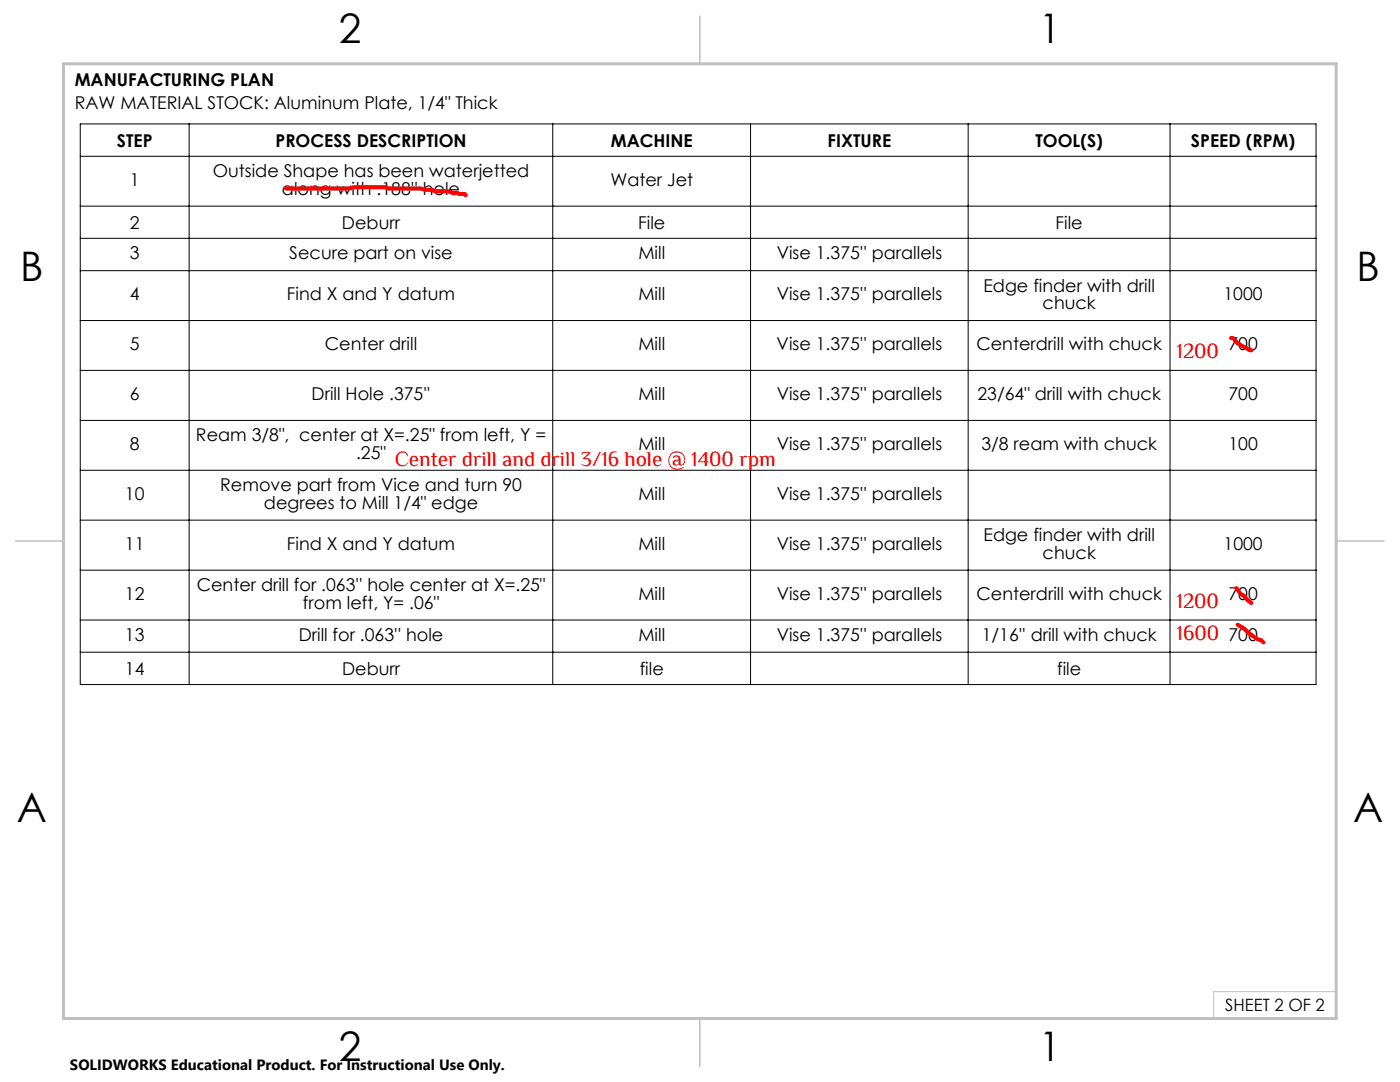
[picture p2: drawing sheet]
<svg xmlns="http://www.w3.org/2000/svg" width="279mm" height="216mm" viewBox="0 0 279 216" stroke-linecap="round" stroke-linejoin="round" font-family="sans-serif">
<defs><g id="words">
<g font-size="8.1">
<text x="67.6" y="8.5">2</text>
<text x="207.3" y="8.5">1</text>
<text x="4" y="56.2">B</text>
<text x="270.7" y="56.2">B</text>
<text x="3.3" y="164.1">A</text>
<text x="270" y="164.1">A</text>
<text x="67.6" y="211.7">2</text>
<text x="207.3" y="211.7">1</text>
</g>
<g font-size="4.2" fill="#f00">
<text x="234.8" y="71.5">1200</text>
<text x="78.8" y="93">Center drill and drill 3/16 hole @ 1400 rpm</text>
<text x="234.8" y="121.3">1200</text>
<text x="234.8" y="127.7">1600</text>
</g>
<g font-size="3.5">
<text x="14.9" y="17.2">MANUFACTURING PLAN</text>
<text x="14.9" y="21.7">RAW MATERIAL STOCK: Aluminum Plate, 1/4&quot; Thick</text>
<text x="23.3" y="29.3">STEP</text>
<text x="55" y="29.3">PROCESS DESCRIPTION</text>
<text x="121.9" y="29.3">MACHINE</text>
<text x="165.2" y="29.3">FIXTURE</text>
<text x="206.6" y="29.3">TOOL(S)</text>
<text x="237.7" y="29.3">SPEED (RPM)</text>
<text x="42.5" y="35.4">Outside Shape has been waterjetted</text>
<text x="25.9" y="37.1">1</text>
<text x="56.3" y="38.9">along with .188'' hole</text>
<text x="121.8" y="37.1">Water Jet</text>
<text x="25.9" y="45.7">2</text>
<text x="68.3" y="45.7">Deburr</text>
<text x="127.4" y="45.7">File</text>
<text x="210.7" y="45.7">File</text>
<text x="25.9" y="51.8">3</text>
<text x="57.7" y="51.8">Secure part on vise</text>
<text x="127.4" y="51.8">Mill</text>
<text x="155" y="51.8">Vise 1.375'' parallels</text>
<text x="25.9" y="60">4</text>
<text x="57.3" y="60">Find X and Y datum</text>
<text x="127.4" y="60">Mill</text>
<text x="155" y="60">Vise 1.375'' parallels</text>
<text x="196.3" y="58.2">Edge finder with drill</text>
<text x="244.2" y="60">1000</text>
<text x="208.1" y="61.7">chuck</text>
<text x="25.9" y="69.9">5</text>
<text x="64.8" y="69.9">Center drill</text>
<text x="127.4" y="69.9">Mill</text>
<text x="155" y="69.9">Vise 1.375'' parallels</text>
<text x="194.9" y="69.9">Centerdrill with chuck</text>
<text x="245.2" y="69.9">700</text>
<text x="25.9" y="79.9">6</text>
<text x="62.2" y="79.9">Drill Hole .375''</text>
<text x="127.4" y="79.9">Mill</text>
<text x="155" y="79.9">Vise 1.375'' parallels</text>
<text x="195.1" y="79.9">23/64&quot; drill with chuck</text>
<text x="245.2" y="79.9">700</text>
<text x="25.9" y="89.8">8</text>
<text x="39.1" y="88.1">Ream 3/8&quot;, center at X=.25&quot; from left, Y =</text>
<text x="127.4" y="89.8">Mill</text>
<text x="155" y="89.8">Vise 1.375'' parallels</text>
<text x="195.9" y="89.8">3/8 ream with chuck</text>
<text x="245.2" y="89.8">100</text>
<text x="71.1" y="91.6">.25&quot;</text>
<text x="24.9" y="99.8">10</text>
<text x="44" y="98">Remove part from Vice and turn 90</text>
<text x="52.7" y="101.6">degrees to Mill 1/4&quot; edge</text>
<text x="127.4" y="99.8">Mill</text>
<text x="155" y="99.8">Vise 1.375'' parallels</text>
<text x="24.9" y="109.8">11</text>
<text x="57.3" y="109.8">Find X and Y datum</text>
<text x="127.4" y="109.8">Mill</text>
<text x="155" y="109.8">Vise 1.375'' parallels</text>
<text x="196.3" y="108">Edge finder with drill</text>
<text x="208.1" y="111.5">chuck</text>
<text x="244.2" y="109.8">1000</text>
<text x="24.9" y="119.7">12</text>
<text x="39.3" y="118">Center drill for .063'' hole center at X=.25&quot;</text>
<text x="127.4" y="119.7">Mill</text>
<text x="155" y="119.7">Vise 1.375'' parallels</text>
<text x="194.9" y="119.7">Centerdrill with chuck</text>
<text x="245.2" y="119.7">700</text>
<text x="60.5" y="121.5">from left, Y= .06&quot;</text>
<text x="24.9" y="127.9">13</text>
<text x="59.6" y="127.9">Drill for .063'' hole</text>
<text x="127.4" y="127.9">Mill</text>
<text x="155" y="127.9">Vise 1.375'' parallels</text>
<text x="195.9" y="127.9">1/16'' drill with chuck</text>
<text x="245.2" y="127.9">700</text>
<text x="24.9" y="134.7">14</text>
<text x="68.3" y="134.7">Deburr</text>
<text x="127.7" y="134.7">file</text>
<text x="211" y="134.7">file</text>
</g>
<text font-size="3.4" x="244.5" y="201.7">SHEET 2 OF 2</text>
<text font-size="3" x="14" y="213.5">SOLIDWORKS Educational Product. For Instructional Use Only.</text>
</g></defs>
<g fill="none" stroke="#000" stroke-width=".2">
<path d="M16 24.7h246.6v111.9h-246.6zM16 31.2h246.6M37.7 24.7v111.9M110.3 24.7v111.9M149.8 24.7v111.9M193.2 24.7v111.9M233.5 24.7v111.9M16 41.1h246.6M16 47.6h246.6M16 54h246.6M16 64h246.6M16 73.9h246.6"/>
<path d="M16 83.9h246.6M16 93.8h246.6M16 103.8h246.6M16 113.8h246.6M16 123.7h246.6M16 130.1h246.6"/>
</g>
<path d="M266.7 153.3v49.9h-240M266.7 197.9h-24.5v5.3" fill="none" stroke="#c0c0c0" stroke-width=".2"/>
<path d="M139.7 3.2v9.5M3.1 107.9h9.6M266.7 107.9h9.5M139.7 203.2v9.6" fill="none" stroke="#c0c0c0" stroke-width=".3"/>
<path d="M12.7 12.7h254v190.5h-254z" fill="none" stroke="#c0c0c0" stroke-width=".6"/>
<path d="M245.7 67.5a1.21 1.21 0 0 1 1.1 .8l1.1 .8 1.9 .8" fill="none" stroke="#f00" stroke-width=".82"/>
<path d="M57.1 37.6h12.6a10.4 10.4 0 0 1 3.7-.3l3.4 .1 .9 .2h6.3l.9 .3h1.4l.5 .3h2.5l2.7 .5a.61 .61 0 0 1 .9 .3M246.7 117.3l.9 1.1 .6 .4 .8 .9 .7 .6M247 124.7l1.1 .6 .9 .8a9.8 9.8 0 0 0 2.9 1.8l.3 .3" fill="none" stroke="#f00" stroke-width=".81"/>
<use href="#words"/>
</svg>
